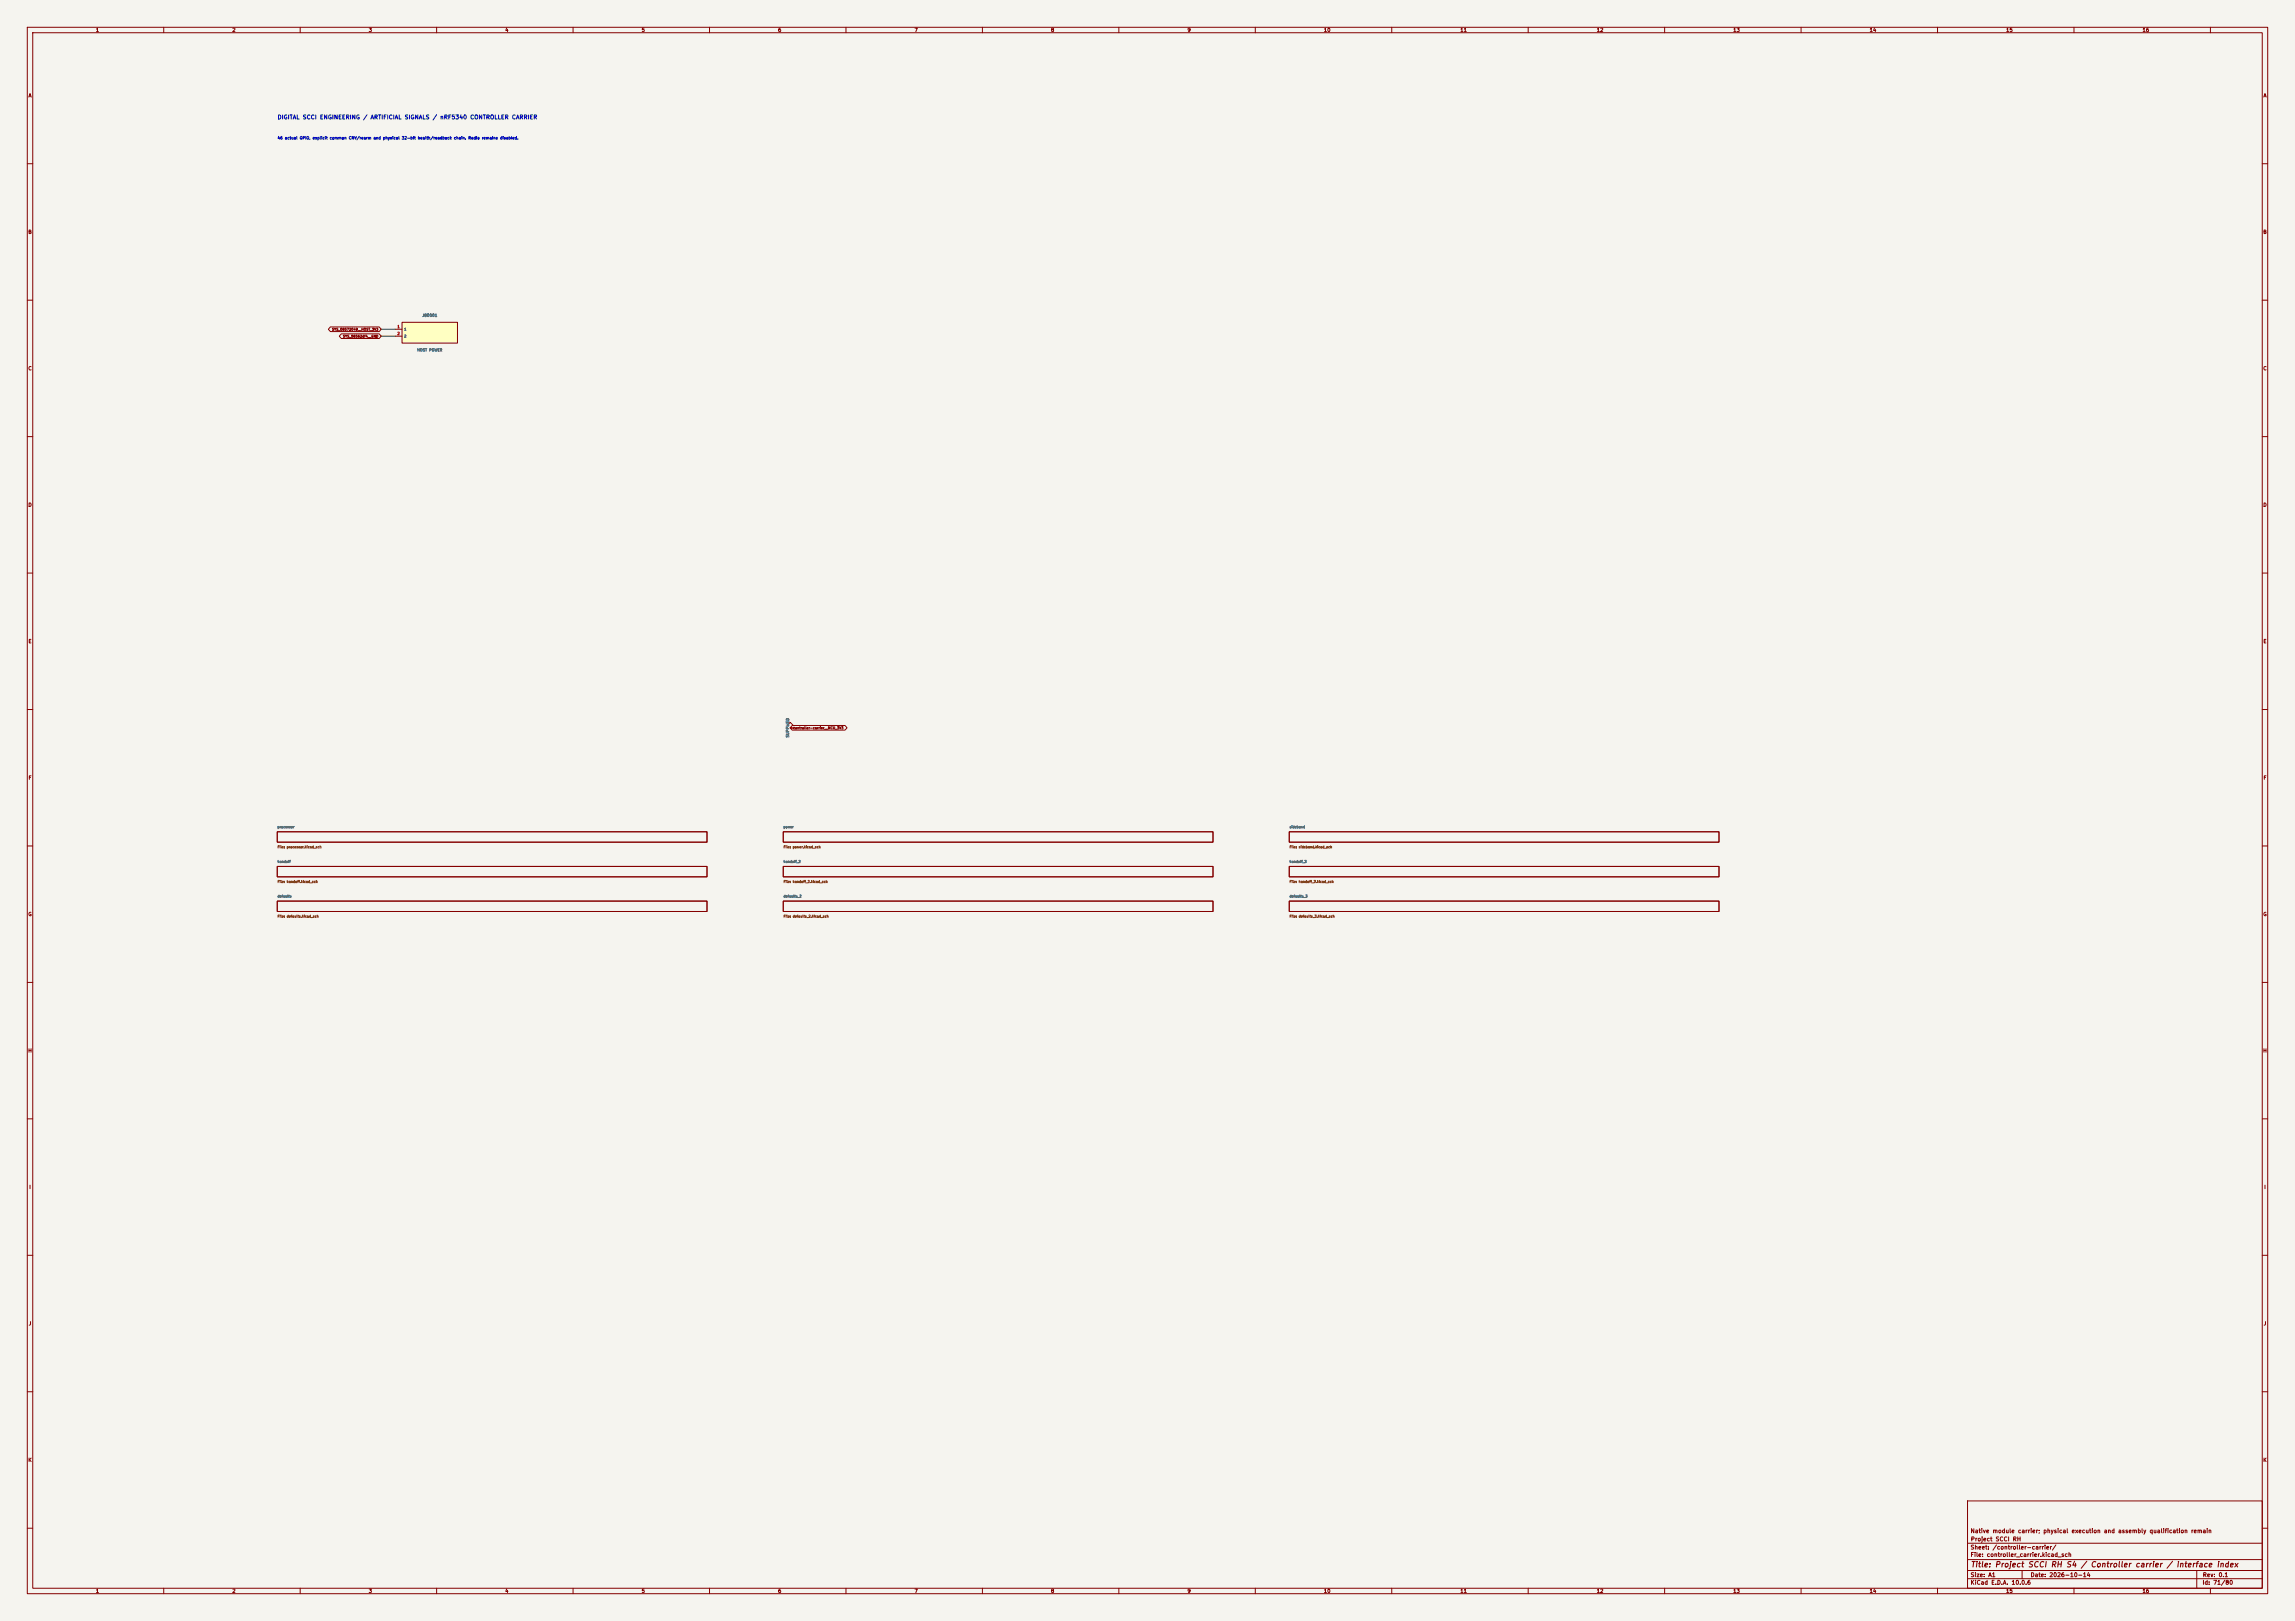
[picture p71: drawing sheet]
<svg xmlns="http://www.w3.org/2000/svg" width="841mm" height="594mm" viewBox="0 0 841 594" stroke-linecap="round" stroke-linejoin="round" font-family="sans-serif">
<defs><g id="words">
<text font-size="2" fill="#840000" x="722" y="574.8">Title: Project SCCI RH S4 / Controller carrier / interface index</text>
<text font-size="1.5" fill="#0000c2" x="101.6" y="44.1">DIGITAL SCCI ENGINEERING / ARTIFICIAL SIGNALS / nRF5340 CONTROLLER CARRIER</text>
<g font-size="1.5" fill="#840000">
<text x="721.9" y="562.1">Native module carrier; physical execution and assembly qualification remain</text>
<text x="721.9" y="568.1">Sheet: /controller-carrier/</text>
<text x="722" y="565.1">Project SCCI RH</text>
<text x="721.9" y="570.8">File: controller_carrier.kicad_sch</text>
<text x="721.9" y="581">KiCad E.D.A. 10.0.6</text>
<text x="721.9" y="578.2">Size: A1</text>
<text x="743.9" y="578.2">Date: 2026-10-14</text>
<text x="806.9" y="581">Id: 71/80</text>
<text x="807" y="578.2">Rev: 0.1</text>
</g>
<g font-size="1.3" fill="#840000">
<text x="35" y="12">1</text>
<text x="85" y="12">2</text>
<text x="135" y="12">3</text>
<text x="185" y="12">4</text>
<text x="235" y="12">5</text>
<text x="285" y="12">6</text>
<text x="335" y="12">7</text>
<text x="385" y="12">8</text>
<text x="435" y="12">9</text>
<text x="485" y="12">10</text>
<text x="535" y="12">11</text>
<text x="585" y="12">12</text>
<text x="635" y="12">13</text>
<text x="685" y="12">14</text>
<text x="735" y="12">15</text>
<text x="785" y="12">16</text>
<text x="10.3" y="36">A</text>
<text x="829.3" y="36">A</text>
<text x="10.2" y="86">B</text>
<text x="829.2" y="86">B</text>
<text x="10.2" y="136">C</text>
<text x="829.2" y="136">C</text>
<text x="10.2" y="186">D</text>
<text x="829.2" y="186">D</text>
<text x="10.3" y="236">E</text>
<text x="829.3" y="236">E</text>
<text x="10.3" y="286">F</text>
<text x="829.3" y="286">F</text>
<text x="10.2" y="336">G</text>
<text x="829.2" y="336">G</text>
<text x="10.2" y="386">H</text>
<text x="829.2" y="386">H</text>
<text x="10.6" y="436">I</text>
<text x="829.6" y="436">I</text>
<text x="10.4" y="486">J</text>
<text x="829.4" y="486">J</text>
<text x="10.2" y="536">K</text>
<text x="829.2" y="536">K</text>
<text x="35" y="584">1</text>
<text x="85" y="584">2</text>
<text x="135" y="584">3</text>
<text x="185" y="584">4</text>
<text x="235" y="584">5</text>
<text x="285" y="584">6</text>
<text x="335" y="584">7</text>
<text x="385" y="584">8</text>
<text x="435" y="584">9</text>
<text x="485" y="584">10</text>
<text x="535" y="584">11</text>
<text x="585" y="584">12</text>
<text x="635" y="584">13</text>
<text x="685" y="584">14</text>
<text x="735" y="584">15</text>
<text x="785" y="584">16</text>
</g>
<text font-size="1" fill="#0000c2" x="101.6" y="51.3">46 actual GPIO, explicit common CNV/rearm and physical 32-bit health/readback chain. Radio remains disabled.</text>
<g font-size="1" fill="#006464">
<text x="154.6" y="116.3">J80001</text>
<text x="152.8" y="129">HOST POWER</text>
<text x="289.4" y="270.4" transform="rotate(-90 289.4 270.4)">SUPPLIED</text>
</g>
<g font-size="1" fill="#a90000">
<text x="145.5" y="120.5">1</text>
<text x="145.5" y="123">2</text>
<text x="291.3" y="267.3" transform="rotate(-90 291.3 267.3)">1</text>
</g>
<g font-size=".9" fill="#840000">
<text x="121.6" y="121.4">SYS_08572049__HOST_3V3</text>
<text x="125.6" y="123.9">SYS_56562df4__GND</text>
<text x="290.5" y="267.4">controller-carrier__MCU_3V3</text>
</g>
<g font-size=".9" fill="#006464">
<text x="148" y="121.3">1</text>
<text x="148" y="123.8">2</text>
<text x="101.6" y="303.7">processor</text>
<text x="287" y="303.7">power</text>
<text x="472.5" y="303.7">sideband</text>
<text x="101.6" y="316.4">handoff</text>
<text x="287" y="316.4">handoff_2</text>
<text x="472.5" y="316.4">handoff_3</text>
<text x="101.6" y="329.1">defaults</text>
<text x="287" y="329.1">defaults_2</text>
<text x="472.5" y="329.1">defaults_3</text>
</g>
<g font-size=".9" fill="#725600">
<text x="101.6" y="311">File: processor.kicad_sch</text>
<text x="287" y="311">File: power.kicad_sch</text>
<text x="472.5" y="311">File: sideband.kicad_sch</text>
<text x="101.6" y="323.7">File: handoff.kicad_sch</text>
<text x="287" y="323.7">File: handoff_2.kicad_sch</text>
<text x="472.5" y="323.7">File: handoff_3.kicad_sch</text>
<text x="101.6" y="336.4">File: defaults.kicad_sch</text>
<text x="287" y="336.4">File: defaults_2.kicad_sch</text>
<text x="472.5" y="336.4">File: defaults_3.kicad_sch</text>
</g>
</g></defs>
<path d="M0 0h841v594h-841z" fill="#f5f4ef" stroke="#f5f4ef" stroke-width=".37"/>
<g fill="none" stroke="#840000" stroke-width=".37">
<path d="M10 10h821v574h-821zM12 12h817v570h-817zM60 10v2M110 10v2M160 10v2M210 10v2M260 10v2M310 10v2M360 10v2M410 10v2M460 10v2M510 10v2"/>
<path d="M560 10v2M610 10v2M660 10v2M710 10v2M760 10v2M810 10v2M10 60h2M829 60h2M10 110h2M829 110h2M10 160h2M829 160h2"/>
<path d="M10 210h2M829 210h2M10 260h2M829 260h2M10 310h2M101.6 304.8h157.5v3.8h-157.5zM101.6 317.5h157.5v3.8h-157.5zM287 304.8h157.5v3.8h-157.5zM287 317.5h157.5v3.8h-157.5zM472.4 304.8h157.5v3.8h-157.5zM472.4 317.5h157.5v3.8h-157.5zM829 310h2"/>
<path d="M101.6 330.2h157.5v3.8h-157.5zM287 330.2h157.5v3.8h-157.5zM472.4 330.2h157.5v3.8h-157.5zM10 360h2M829 360h2M10 410h2M829 410h2M10 460h2M829 460h2M10 510h2M829 510h2M10 560h2"/>
<path d="M721 550h108v32h-108zM829 560h2M721 578.5h108M721 575.5h108M721 571.5h108M721 565.5h108M741 575.5v3M805 575.5v6.5M60 582v2M110 582v2M160 582v2M210 582v2"/>
<path d="M260 582v2M310 582v2M360 582v2M410 582v2M460 582v2M510 582v2M560 582v2M610 582v2M660 582v2M710 582v2M760 582v2M810 582v2"/>
</g>
<path d="M147.3 118.1h20.3v7.6h-20.3z" fill="#ffffc2"/>
<path d="M121.1 119.8h17.9l.7 .8-.7 .9h-17.9l-.8-.9zM147.3 118.1h20.3v7.6h-20.3zM125.1 122.3h13.9l.7 .9-.7 .8h-13.9l-.8-.8zM144.8 120.6h2.5M144.8 123.2h2.5M288.6 265.7l1-1 1 1M289.6 266.7h.1M290.3 265.8h19.4l.7 .9-.7 .8h-19.4l-.7-.8z" fill="none" stroke="#840000" stroke-width=".37"/>
<path d="M139.7 120.6h5.1M139.7 123.2h5.1" fill="none" stroke="#009600" stroke-width=".37"/>
<use href="#words"/>
</svg>
